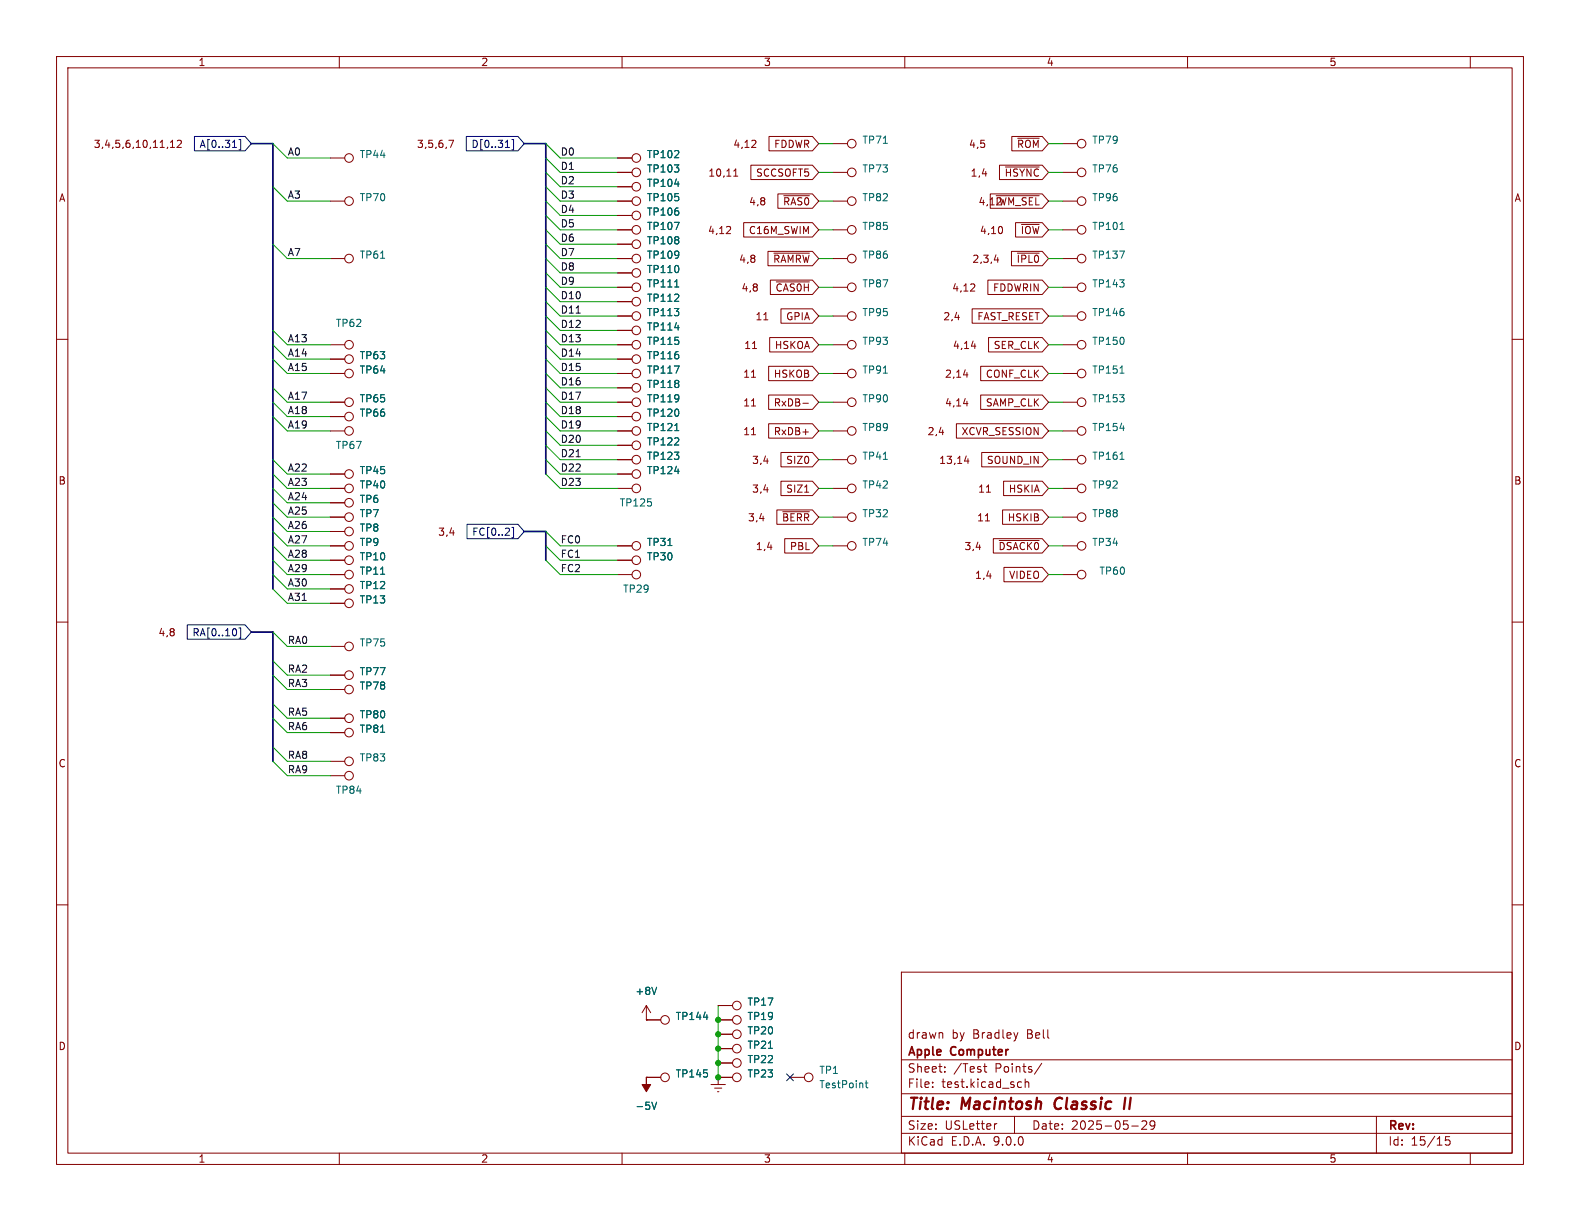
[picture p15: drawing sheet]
<svg xmlns="http://www.w3.org/2000/svg" width="279mm" height="216mm" viewBox="0 0 279 216" stroke-linecap="round" stroke-linejoin="round" font-family="sans-serif">
<defs><g id="words">
<g font-size="2.8" fill="#840000">
<text x="160.4" y="196.8">Title:</text>
<text x="170.1" y="196.8">Macintosh</text>
<text x="187.3" y="196.8">Classic</text>
</g>
<g font-size="2.1" fill="#840000">
<text x="160.4" y="183.9">drawn</text>
<text x="168.3" y="183.9">by</text>
<text x="172.1" y="183.9">Bradley</text>
<text x="181.7" y="183.9">Bell</text>
<text x="160.4" y="189.9">Sheet:</text>
<text x="160.4" y="187.1">Apple</text>
<text x="168.2" y="187.1">Computer</text>
<text x="168.6" y="189.9">/Test</text>
<text x="176" y="189.9">Points/</text>
<text x="160.4" y="192.6">File:</text>
<text x="166.5" y="192.6">test.kicad_sch</text>
<text x="160.4" y="202.8">KiCad</text>
<text x="160.4" y="200">Size:</text>
<text x="167.1" y="200">USLetter</text>
<text x="168.1" y="202.8">E.D.A.</text>
<text x="175.7" y="202.8">9.0.0</text>
<text x="182.4" y="200">Date:</text>
<text x="189.4" y="200">2025-05-29</text>
<text x="245.4" y="200.2">Rev:</text>
<text x="245.4" y="202.8">Id:</text>
<text x="249.5" y="202.8">15/15</text>
</g>
<g font-size="1.8" fill="#840000">
<text x="35" y="11.9">1</text>
<text x="85" y="11.9">2</text>
<text x="135" y="11.9">3</text>
<text x="185" y="11.9">4</text>
<text x="235" y="11.9">5</text>
<text x="16.5" y="26.4">3,4,5,6,10,11,12</text>
<text x="73.6" y="26.4">3,5,6,7</text>
<text x="129.6" y="26.4">4,12</text>
<text x="136.8" y="26.4">FDDWR</text>
<text x="171.2" y="26.4">4,5</text>
<text x="179.7" y="26.4">~{ROM}</text>
<text x="10.3" y="35.9">A</text>
<text x="125.2" y="31.4">10,11</text>
<text x="133.6" y="31.4">SCCSOFT5</text>
<text x="171.5" y="31.4">1,4</text>
<text x="177.6" y="31.4">~{HSYNC}</text>
<text x="267.7" y="35.9">A</text>
<text x="125.1" y="41.6">4,12</text>
<text x="132.3" y="41.6">C16M_SWIM</text>
<text x="132.4" y="36.5">4,8</text>
<text x="138.4" y="36.5">~{RAS0}</text>
<text x="172.9" y="36.5">4,12~{IWM_SEL}</text>
<text x="173.2" y="41.6">4,10</text>
<text x="180.4" y="41.6">~{IOW}</text>
<text x="130.6" y="46.7">4,8</text>
<text x="136.6" y="46.7">~{RAMRW}</text>
<text x="171.9" y="46.7">2,3,4</text>
<text x="179.7" y="46.7">~{IPL0}</text>
<text x="131" y="51.8">4,8</text>
<text x="137" y="51.8">~{CAS0H}</text>
<text x="168.3" y="51.8">4,12</text>
<text x="175.5" y="51.8">FDDWRIN</text>
<text x="133.5" y="56.8">11</text>
<text x="138.9" y="56.8">GPIA</text>
<text x="166.7" y="56.8">2,4</text>
<text x="172.7" y="56.8">FAST_RESET</text>
<text x="131.5" y="61.9">11</text>
<text x="136.9" y="61.9">HSKOA</text>
<text x="168.4" y="61.9">4,14</text>
<text x="175.6" y="61.9">SER_CLK</text>
<text x="131.3" y="67">11</text>
<text x="136.7" y="67">HSKOB</text>
<text x="167" y="67">2,14</text>
<text x="174.2" y="67">CONF_CLK</text>
<text x="131.3" y="72.1">11</text>
<text x="131.3" y="77.2">11</text>
<text x="136.7" y="72.1">RxDB-</text>
<text x="136.7" y="77.2">RxDB+</text>
<text x="163.9" y="77.2">2,4</text>
<text x="167" y="72.1">4,14</text>
<text x="169.9" y="77.2">XCVR_SESSION</text>
<text x="174.2" y="72.1">SAMP_CLK</text>
<text x="132.9" y="82.2">3,4</text>
<text x="138.9" y="82.2">SIZ0</text>
<text x="166" y="82.2">13,14</text>
<text x="174.4" y="82.2">SOUND_IN</text>
<text x="10.3" y="85.9">B</text>
<text x="132.9" y="87.3">3,4</text>
<text x="138.9" y="87.3">SIZ1</text>
<text x="172.9" y="87.3">11</text>
<text x="178.3" y="87.3">HSKIA</text>
<text x="267.7" y="85.9">B</text>
<text x="77.4" y="94.9">3,4</text>
<text x="132.2" y="92.4">3,4</text>
<text x="138.2" y="92.4">~{BERR}</text>
<text x="172.7" y="92.4">11</text>
<text x="178.1" y="92.4">HSKIB</text>
<text x="133.6" y="97.5">1,4</text>
<text x="139.6" y="97.5">PBL</text>
<text x="170.5" y="97.5">3,4</text>
<text x="176.5" y="97.5">~{DSACK0}</text>
<text x="172.3" y="102.6">1,4</text>
<text x="178.3" y="102.6">VIDEO</text>
<text x="27.9" y="112.7">4,8</text>
<text x="10.3" y="135.9">C</text>
<text x="267.7" y="135.9">C</text>
<text x="10.3" y="185.9">D</text>
<text x="267.7" y="185.9">D</text>
<text x="35" y="205.8">1</text>
<text x="85" y="205.8">2</text>
<text x="135" y="205.8">3</text>
<text x="185" y="205.8">4</text>
<text x="235" y="205.8">5</text>
</g>
<g font-size="1.8" fill="#000084">
<text x="35.2" y="26.4">A[0..31]</text>
<text x="83.3" y="26.4">D[0..31]</text>
<text x="83.4" y="94.9">FC[0..2]</text>
<text x="33.9" y="112.7">RA[0..10]</text>
</g>
<g font-size="1.8" fill="#0f0f0f">
<text x="50.8" y="27.6">A0</text>
<text x="99.1" y="27.6">D0</text>
<text x="50.8" y="35.2">A3</text>
<text x="99.1" y="30.1">D1</text>
<text x="99.1" y="32.7">D2</text>
<text x="99.1" y="35.2">D3</text>
<text x="99.1" y="40.3">D5</text>
<text x="99.1" y="37.8">D4</text>
<text x="50.8" y="45.4">A7</text>
<text x="99.1" y="47.9">D8</text>
<text x="99.1" y="45.4">D7</text>
<text x="99.1" y="42.8">D6</text>
<text x="99.1" y="50.5">D9</text>
<text x="99.1" y="53">D10</text>
<text x="99.1" y="58.1">D12</text>
<text x="99.1" y="55.5">D11</text>
<text x="50.8" y="65.7">A15</text>
<text x="50.8" y="60.6">A13</text>
<text x="50.8" y="63.2">A14</text>
<text x="99.1" y="63.2">D14</text>
<text x="99.1" y="60.6">D13</text>
<text x="99.1" y="65.7">D15</text>
<text x="50.8" y="70.8">A17</text>
<text x="99.1" y="68.2">D16</text>
<text x="99.1" y="70.8">D17</text>
<text x="50.8" y="75.9">A19</text>
<text x="50.8" y="73.3">A18</text>
<text x="99.1" y="73.3">D18</text>
<text x="99.1" y="75.9">D19</text>
<text x="50.8" y="83.5">A22</text>
<text x="99.1" y="80.9">D21</text>
<text x="99.1" y="78.4">D20</text>
<text x="99.1" y="83.5">D22</text>
<text x="50.8" y="86">A23</text>
<text x="50.8" y="88.6">A24</text>
<text x="99.1" y="86">D23</text>
<text x="50.8" y="93.6">A26</text>
<text x="50.8" y="91.1">A25</text>
<text x="50.8" y="96.2">A27</text>
<text x="50.8" y="98.7">A28</text>
<text x="50.8" y="101.3">A29</text>
<text x="99.1" y="101.3">FC2</text>
<text x="99.1" y="96.2">FC0</text>
<text x="99.1" y="98.7">FC1</text>
<text x="50.8" y="106.3">A31</text>
<text x="50.8" y="103.8">A30</text>
<text x="50.8" y="114">RA0</text>
<text x="50.8" y="119">RA2</text>
<text x="50.8" y="121.6">RA3</text>
<text x="50.8" y="129.2">RA6</text>
<text x="50.8" y="126.7">RA5</text>
<text x="50.8" y="134.3">RA8</text>
<text x="50.8" y="136.8">RA9</text>
</g>
<g font-size="1.8" fill="#006464">
<text x="63.5" y="28.2">TP44</text>
<text x="114.3" y="28.2">TP102</text>
<text x="152.4" y="25.6">TP71</text>
<text x="193" y="25.6">TP79</text>
<text x="63.5" y="35.8">TP70</text>
<text x="114.3" y="35.8">TP105</text>
<text x="114.3" y="30.7">TP103</text>
<text x="114.3" y="33.2">TP104</text>
<text x="152.4" y="30.7">TP73</text>
<text x="152.4" y="35.8">TP82</text>
<text x="193" y="30.7">TP76</text>
<text x="193" y="35.8">TP96</text>
<text x="114.3" y="40.9">TP107</text>
<text x="114.3" y="38.3">TP106</text>
<text x="152.4" y="40.9">TP85</text>
<text x="193" y="40.9">TP101</text>
<text x="63.5" y="45.9">TP61</text>
<text x="114.3" y="45.9">TP109</text>
<text x="114.3" y="43.4">TP108</text>
<text x="152.4" y="45.9">TP86</text>
<text x="193" y="45.9">TP137</text>
<text x="114.3" y="51">TP111</text>
<text x="114.3" y="53.6">TP112</text>
<text x="114.3" y="48.5">TP110</text>
<text x="152.4" y="51">TP87</text>
<text x="193" y="51">TP143</text>
<text x="59.3" y="58">TP62</text>
<text x="114.3" y="56.1">TP113</text>
<text x="114.3" y="58.6">TP114</text>
<text x="152.4" y="56.1">TP95</text>
<text x="193" y="56.1">TP146</text>
<text x="63.5" y="63.7">TP63</text>
<text x="114.3" y="63.7">TP116</text>
<text x="114.3" y="61.2">TP115</text>
<text x="152.4" y="61.2">TP93</text>
<text x="193" y="61.2">TP150</text>
<text x="63.5" y="66.3">TP64</text>
<text x="63.5" y="71.3">TP65</text>
<text x="114.3" y="71.3">TP119</text>
<text x="114.3" y="68.8">TP118</text>
<text x="114.3" y="66.3">TP117</text>
<text x="152.4" y="71.3">TP90</text>
<text x="152.4" y="66.3">TP91</text>
<text x="193" y="71.3">TP153</text>
<text x="193" y="66.3">TP151</text>
<text x="63.5" y="73.9">TP66</text>
<text x="114.3" y="73.9">TP120</text>
<text x="114.3" y="76.4">TP121</text>
<text x="152.4" y="76.4">TP89</text>
<text x="193" y="76.4">TP154</text>
<text x="59.3" y="79.6">TP67</text>
<text x="114.3" y="81.5">TP123</text>
<text x="114.3" y="79">TP122</text>
<text x="152.4" y="81.5">TP41</text>
<text x="193" y="81.5">TP161</text>
<text x="63.5" y="89.1">TP6</text>
<text x="63.5" y="84">TP45</text>
<text x="63.5" y="86.6">TP40</text>
<text x="109.5" y="89.8">TP125</text>
<text x="114.3" y="84">TP124</text>
<text x="152.4" y="86.6">TP42</text>
<text x="193" y="86.6">TP92</text>
<text x="63.5" y="94.2">TP8</text>
<text x="63.5" y="91.7">TP7</text>
<text x="152.4" y="91.7">TP32</text>
<text x="193" y="91.7">TP88</text>
<text x="63.5" y="96.7">TP9</text>
<text x="63.5" y="99.3">TP10</text>
<text x="63.5" y="101.8">TP11</text>
<text x="114.3" y="99.3">TP30</text>
<text x="114.3" y="96.7">TP31</text>
<text x="152.4" y="96.7">TP74</text>
<text x="193" y="96.7">TP34</text>
<text x="194.3" y="101.8">TP60</text>
<text x="63.5" y="106.9">TP13</text>
<text x="63.5" y="104.4">TP12</text>
<text x="110.1" y="105">TP29</text>
<text x="63.5" y="114.5">TP75</text>
<text x="63.5" y="119.6">TP77</text>
<text x="63.5" y="122.1">TP78</text>
<text x="63.5" y="127.2">TP80</text>
<text x="63.5" y="129.8">TP81</text>
<text x="63.5" y="134.8">TP83</text>
<text x="59.3" y="140.6">TP84</text>
<text x="112.3" y="176.1">+8V</text>
<text x="132.1" y="178">TP17</text>
<text x="119.4" y="180.6">TP144</text>
<text x="132.1" y="180.6">TP19</text>
<text x="132.1" y="183.1">TP20</text>
<text x="132.1" y="185.6">TP21</text>
<text x="119.4" y="190.7">TP145</text>
<text x="132.1" y="190.7">TP23</text>
<text x="132.1" y="188.2">TP22</text>
<text x="144.8" y="190.1">TP1</text>
<text x="112.3" y="196.4">-5V</text>
<text x="144.8" y="192.6">TestPoint</text>
</g>
</g></defs>
<g fill="none" stroke="#840000" stroke-width=".18">
<path d="M10 10h259.4v195.9h-259.4zM12 12h255.4v191.9h-255.4zM60 10v2M110 10v2M160 10v2M210 10v2M260 10v2M30.1 26.1h.8M30.1 25.2l.4-.4v1.3M31.3 24.9l.5-.1 .3 .4-.8 .9h.8M58.4 27.9h2.6M58.4 35.6h2.6"/>
<path d="M79.4 24.8h.8l-.5 1.3M109.2 27.9h2.6M109.2 38.1h2.6M109.2 35.6h2.6M109.2 30.5h2.6M109.2 33h2.6M129.7 31.2h.8M129.7 30.2l.4-.3v1.3M131.5 39.4h12.2l1.1 1.2-1.1 1.3h-12.2zM132.8 29.2h10.9l1.1 1.3-1.1 1.3h-10.9zM133.6 24.9l.1 .1-.1 .3-.7 .8h.8M136 24.1h7.7l1.1 1.3-1.1 1.3h-7.7z"/>
<path d="M137.6 34.3h6.1l1.1 1.3-1.1 1.2h-6.1zM138.6 34.6h4.5M147.3 35.6h2.6M147.3 30.5h2.6M147.3 25.4h2.6M175.1 34.3h9.2l1.1 1.3-1.1 1.2h-9.2zM176.2 34.6h7.6M176.7 29.2h7.6l1.1 1.3-1.1 1.3h-7.6zM177.8 29.5h6M178.9 24.1h5.4l1.1 1.3-1.1 1.3h-5.4zM179.6 39.4h4.7l1.1 1.2-1.1 1.3h-4.7zM180 24.4h3.8"/>
<path d="M180.6 39.7h3.2M188 35.6h2.5M188 30.5h2.5M188 25.4h2.5M58.4 45.7h2.6M109.2 50.8h2.6M109.2 53.3h2.6M109.2 45.7h2.6M109.2 43.2h2.6M109.2 48.3h2.6M109.2 40.6h2.6M109.2 55.9h2.6"/>
<path d="M109.2 58.4h2.6M129.1 40.1l.1 .2-.1 .3-.7 .7h.8M135.1 56.6h.7M135.8 44.4h7.9l1.1 1.3-1.1 1.3h-7.9zM136.1 59.7h7.6l1.1 1.3-1.1 1.2h-7.6zM136.2 49.5h7.5l1.1 1.3-1.1 1.3h-7.5zM136.8 44.8h6.3M137.3 49.8h5.8M138.1 54.6h5.6l1.1 1.3-1.1 1.3h-5.6zM147.3 50.8h2.6M147.3 45.7h2.6M147.3 40.6h2.6"/>
<path d="M147.3 55.9h2.6M171.9 54.6h12.4l1.1 1.3-1.1 1.3h-12.4zM172.3 50.3l.1 .1-.1 .3-.7 .8h.8M174.7 49.5h9.6l1.1 1.3-1.1 1.3h-9.6zM174.8 59.7h9.5l1.1 1.3-1.1 1.2h-9.5zM175.8 46h.8M176.4 45.5v.9M177.2 40.2l.1 .3-.1 .7M178.9 44.4h5.4l1.1 1.3-1.1 1.3h-5.4zM179.9 44.8h3.9M188 50.8h2.5M188 45.7h2.5"/>
<path d="M188 40.6h2.5M188 55.9h2.5M10 60h2M58.4 71.1h2.6M58.4 76.2h2.6M58.4 61h2.6M58.4 66h2.6M58.4 73.7h2.6M58.4 63.5h2.6M109.2 71.1h2.6M109.2 76.2h2.6M109.2 61h2.6"/>
<path d="M109.2 66h2.6M109.2 68.6h2.6M109.2 73.7h2.6M109.2 78.7h2.6M109.2 63.5h2.6M132.9 71.8h.7M132.9 66.7h.7M132.9 76.9h.7M133.1 61.6h.7M135.9 69.8h7.8l1.1 1.3-1.1 1.3h-7.8zM135.9 64.8h7.8l1.1 1.2-1.1 1.3h-7.8zM135.9 74.9h7.8l1.1 1.3-1.1 1.3h-7.8z"/>
<path d="M142 71.3h.9M142 76.4h.9M147.3 71.1h2.6M147.3 76.2h2.6M147.3 61h2.6M147.3 66h2.6M169.1 74.9h15.2l1.1 1.3-1.1 1.3h-15.2zM170.4 66.3h.8M170.4 71.4h.8M171.8 61.2h.8M173.4 64.8h10.9l1.1 1.2-1.1 1.3h-10.9zM173.4 69.8h10.9l1.1 1.3-1.1 1.3h-10.9z"/>
<path d="M188 71.1h2.5M188 76.2h2.5M188 61h2.5M188 66h2.5M267.4 60h2M58.4 96.5h2.6M58.4 83.8h2.6M58.4 86.4h2.6M58.4 99.1h2.6M58.4 91.4h2.6M58.4 94h2.6M58.4 88.9h2.6"/>
<path d="M109.2 96.5h2.6M109.2 83.8h2.6M109.2 86.4h2.6M109.2 99.1h2.6M109.2 81.3h2.6M137.4 90.2h6.3l1.1 1.2-1.1 1.3h-6.3zM138.1 80h5.6l1.1 1.3-1.1 1.3h-5.6zM138.1 85.1h5.6l1.1 1.3-1.1 1.2h-5.6zM138.4 90.5h4.7M138.8 95.2h4.9l1.1 1.3-1.1 1.3h-4.9zM142.3 87h.7M147.3 96.5h2.6"/>
<path d="M147.3 86.4h2.6M147.3 81.3h2.6M147.3 91.4h2.6M170.6 81.5h.8M171.2 81.1v.9M173.6 80h10.7l1.1 1.3-1.1 1.3h-10.7zM174.3 92.1h.7M174.4 87h.8M175.7 95.2h8.6l1.1 1.3-1.1 1.3h-8.6zM176.7 95.6h7.1M177.3 90.2h7l1.1 1.2-1.1 1.3h-7zM177.5 85.1h6.8l1.1 1.3-1.1 1.2h-6.8z"/>
<path d="M188 96.5h2.5M188 86.4h2.5M188 81.3h2.5M188 91.4h2.5M10 110h2M58.4 101.6h2.6M58.4 114.3h2.6M58.4 106.7h2.6M58.4 104.1h2.6M58.4 119.4h2.6M109.2 101.6h2.6M177.5 100.3h6.8l1.1 1.3-1.1 1.3h-6.8z"/>
<path d="M188 101.6h2.5M267.4 110h2M58.4 137.2h2.6M58.4 134.6h2.6M58.4 121.9h2.6M58.4 127h2.6M58.4 129.5h2.6M10 160h2M114.3 177.8l-.8 1.3M114.3 177.8l.8 1.3M114.3 177.8v2.5M127 177.8h2.5"/>
<path d="M159.4 171.9h108v32h-108zM267.4 160h2M114.3 180.3h.1M114.3 190.5h.1M114.3 190.5h2.5M114.3 180.3h2.5M125.7 191.8h2.6M126.4 192.4h1.2M126.9 193h.2M127 190.5h.1M127 190.5h2.5M127 188h2.5"/>
<path d="M127 180.3h2.5M127 190.5v1.3M127 182.9h2.5M127 185.4h2.5M139.7 190.5h2.5M159.4 197.4h108M159.4 193.4h108M159.4 187.4h108M164.9 192.1v.2M164.9 191.4v.1M166.6 182.7l.1 .9M167.1 189.4v.2"/>
<path d="M167.1 188.7v.1M173.9 188.6h.6M174.1 188.1v1.3l.4 .2M176.3 198.7l-.3 .1M179.4 197.4v3M180 182.6l-.4 1M180.2 191.3l.4 .1M180.6 192.2l-.4 .1M181.3 191.4l.2-.1 .4 .1v.9M181.3 190.8v1.5M184.2 188l-1.3 1.9M200.1 199.1h1.2"/>
<path d="M201.9 198.3l.6-.1 .2 .1 .1 .3-.9 1.1h.9M204.2 198.8l-.3 .3h-.3l-.2-.3 .1-.5 .4-.1 .2 .1a.99 .99 0 0 1-.3 1.4h-.3M243.4 197.4v6.5M60 203.9v2M110 203.9v2M159.4 200.4h108M160 203.9v2M210 203.9v2M256.4 201h-.8v.7l.2-.1h.5l.1 .2v.5l-.3 .2-.5-.2M260 203.9v2"/>
<circle cx="61.7" cy="27.9" r=".76"/>
<circle cx="61.7" cy="35.6" r=".76"/>
<circle cx="112.5" cy="38.1" r=".76"/>
<circle cx="112.5" cy="35.6" r=".76"/>
<circle cx="112.5" cy="33" r=".76"/>
<circle cx="112.5" cy="30.5" r=".76"/>
<circle cx="112.5" cy="27.9" r=".76"/>
<circle cx="150.6" cy="25.4" r=".76"/>
<circle cx="150.6" cy="35.6" r=".76"/>
<circle cx="150.6" cy="30.5" r=".76"/>
<circle cx="191.3" cy="35.6" r=".76"/>
<circle cx="191.3" cy="30.5" r=".76"/>
<circle cx="191.3" cy="25.4" r=".76"/>
<circle cx="61.7" cy="45.7" r=".76"/>
<circle cx="112.5" cy="40.6" r=".76"/>
<circle cx="112.5" cy="48.3" r=".76"/>
<circle cx="112.5" cy="55.9" r=".76"/>
<circle cx="112.5" cy="45.7" r=".76"/>
<circle cx="112.5" cy="50.8" r=".76"/>
<circle cx="112.5" cy="58.4" r=".76"/>
<circle cx="112.5" cy="43.2" r=".76"/>
<circle cx="112.5" cy="53.3" r=".76"/>
<circle cx="150.6" cy="40.6" r=".76"/>
<circle cx="150.6" cy="50.8" r=".76"/>
<circle cx="150.6" cy="45.7" r=".76"/>
<circle cx="150.6" cy="55.9" r=".76"/>
<circle cx="191.3" cy="55.9" r=".76"/>
<circle cx="191.3" cy="40.6" r=".76"/>
<circle cx="191.3" cy="50.8" r=".76"/>
<circle cx="191.3" cy="45.7" r=".76"/>
<circle cx="61.7" cy="66" r=".76"/>
<circle cx="61.7" cy="73.7" r=".76"/>
<circle cx="61.7" cy="61" r=".76"/>
<circle cx="61.7" cy="76.2" r=".76"/>
<circle cx="61.7" cy="71.1" r=".76"/>
<circle cx="61.7" cy="63.5" r=".76"/>
<circle cx="112.5" cy="71.1" r=".76"/>
<circle cx="112.5" cy="78.7" r=".76"/>
<circle cx="112.5" cy="63.5" r=".76"/>
<circle cx="112.5" cy="61" r=".76"/>
<circle cx="112.5" cy="66" r=".76"/>
<circle cx="112.5" cy="73.7" r=".76"/>
<circle cx="112.5" cy="76.2" r=".76"/>
<circle cx="112.5" cy="68.6" r=".76"/>
<circle cx="150.6" cy="76.2" r=".76"/>
<circle cx="150.6" cy="61" r=".76"/>
<circle cx="150.6" cy="66" r=".76"/>
<circle cx="150.6" cy="71.1" r=".76"/>
<circle cx="191.3" cy="66" r=".76"/>
<circle cx="191.3" cy="61" r=".76"/>
<circle cx="191.3" cy="71.1" r=".76"/>
<circle cx="191.3" cy="76.2" r=".76"/>
<circle cx="61.7" cy="86.4" r=".76"/>
<circle cx="61.7" cy="88.9" r=".76"/>
<circle cx="61.7" cy="94" r=".76"/>
<circle cx="61.7" cy="83.8" r=".76"/>
<circle cx="61.7" cy="99.1" r=".76"/>
<circle cx="61.7" cy="96.5" r=".76"/>
<circle cx="61.7" cy="91.4" r=".76"/>
<circle cx="112.5" cy="96.5" r=".76"/>
<circle cx="112.5" cy="86.4" r=".76"/>
<circle cx="112.5" cy="83.8" r=".76"/>
<circle cx="112.5" cy="81.3" r=".76"/>
<circle cx="112.5" cy="99.1" r=".76"/>
<circle cx="150.6" cy="96.5" r=".76"/>
<circle cx="150.6" cy="86.4" r=".76"/>
<circle cx="150.6" cy="81.3" r=".76"/>
<circle cx="150.6" cy="91.4" r=".76"/>
<circle cx="191.3" cy="91.4" r=".76"/>
<circle cx="191.3" cy="96.5" r=".76"/>
<circle cx="191.3" cy="81.3" r=".76"/>
<circle cx="191.3" cy="86.4" r=".76"/>
<circle cx="61.7" cy="114.3" r=".76"/>
<circle cx="61.7" cy="106.7" r=".76"/>
<circle cx="61.7" cy="101.6" r=".76"/>
<circle cx="61.7" cy="119.4" r=".76"/>
<circle cx="61.7" cy="104.1" r=".76"/>
<circle cx="112.5" cy="101.6" r=".76"/>
<circle cx="191.3" cy="101.6" r=".76"/>
<circle cx="61.7" cy="121.9" r=".76"/>
<circle cx="61.7" cy="129.5" r=".76"/>
<circle cx="61.7" cy="134.6" r=".76"/>
<circle cx="61.7" cy="137.2" r=".76"/>
<circle cx="61.7" cy="127" r=".76"/>
<circle cx="130.3" cy="177.8" r=".76"/>
<circle cx="117.6" cy="180.3" r=".76"/>
<circle cx="117.6" cy="190.5" r=".76"/>
<circle cx="130.3" cy="188" r=".76"/>
<circle cx="130.3" cy="180.3" r=".76"/>
<circle cx="130.3" cy="185.4" r=".76"/>
<circle cx="130.3" cy="182.9" r=".76"/>
<circle cx="130.3" cy="190.5" r=".76"/>
<circle cx="143" cy="190.5" r=".76"/>
</g>
<path d="M186.8 194.4a1.27 1.27 0 0 0 0 1.6M199 194.1l-.3 2M199.9 194.1l-.2 2" fill="none" stroke="#840000" stroke-width=".4"/>
<g fill="none" stroke="#006464" stroke-width=".18">
<path d="M119.2 39.3h.9l-.5 1.3M119.3 32.5h.8M156.2 25.3h.7M67.3 45.7h.7M119.3 50.7h.7M119.3 57.9h.8M198 44.4h.8l-.5 1.3M198 40.6h.8M119.2 64.7h.9l-.5 1.3M119.3 76.1h.7M156.2 66h.7M198 66h.8"/>
<path d="M198 75.7h.8M118.1 96.5h.7M119.3 83.3h.8M156.2 81.2h.7M198 81.2h.8M67.3 101.5h.7M67.3 129.5h.7M116.1 174.6l-.4 1.2M124.4 179.9h.8M115.3 194.9l.4 1.3 .4-1.3M135.9 185.4h.7M153 191.5h.5"/>
<path d="M153.2 191.1v1.1l.3 .1"/>
</g>
<path d="M114.3 190.5v1.3h.8l-.8 1.2-.8-1.2h.8z" fill="#840000" stroke="#840000" stroke-width=".18"/>
<g fill="none" stroke="#000084" stroke-width=".18">
<path d="M34.4 24.1h8.9l1.1 1.3-1.1 1.3h-8.9zM41.1 26.1h.7M42.3 24.7h.3v1.8h-.3M82.5 24.1h9.1l1.1 1.3-1.1 1.3h-9.1zM89.4 26.1h.7M90.5 24.7h.3v1.8h-.3M82.6 92.7h9l1.1 1.3-1.1 1.3h-9zM90.5 93.3h.3v1.8h-.3M33.1 110.5h10.2l1.1 1.3-1.1 1.2h-10.2zM41.8 111.4v.8M42.3 111h.3v1.9h-.3M139.1 189.9l1.2 1.2"/>
<path d="M140.3 189.9l-1.2 1.2"/>
</g>
<path d="M101.9 55.4h.7M101.9 80.8h.7" fill="none" stroke="#0f0f0f" stroke-width=".18"/>
<path d="M44.4 25.4h3.9v78.7M92.7 25.4h3.8v58.4M92.7 94h3.8v5.1M44.4 111.8h3.9v22.8" fill="none" stroke="#000084" stroke-width=".3"/>
<g fill="none" stroke="#009600" stroke-width=".18">
<path d="M48.3 33l2.5 2.6h7.6M48.3 25.4l2.5 2.5h7.6M96.5 38.1l2.6 2.5h10.1M96.5 33l2.6 2.6h10.1M96.5 25.4l2.6 2.5h10.1M96.5 27.9l2.6 2.6h10.1M96.5 30.5l2.6 2.5h10.1M96.5 35.6l2.6 2.5h10.1M144.8 35.6h2.5M144.8 30.5h2.5M144.8 25.4h2.5M185.4 35.6h2.6"/>
<path d="M185.4 30.5h2.6M185.4 25.4h2.6M48.3 58.4l2.5 2.6h7.6M48.3 43.2l2.5 2.5h7.6M96.5 53.3l2.6 2.6h10.1M96.5 58.4l2.6 2.6h10.1M96.5 43.2l2.6 2.5h10.1M96.5 48.3l2.6 2.5h10.1M96.5 50.8l2.6 2.5h10.1M96.5 55.9l2.6 2.5h10.1M96.5 40.6l2.6 2.6h10.1M96.5 45.7l2.6 2.6h10.1"/>
<path d="M144.8 40.6h2.5M144.8 55.9h2.5M144.8 45.7h2.5M144.8 50.8h2.5M185.4 40.6h2.6M185.4 55.9h2.6M185.4 45.7h2.6M185.4 50.8h2.6M48.3 73.7l2.5 2.5h7.6M48.3 68.6l2.5 2.5h7.6M48.3 61l2.5 2.5h7.6M48.3 63.5l2.5 2.5h7.6"/>
<path d="M48.3 71.1l2.5 2.6h7.6M96.5 73.7l2.6 2.5h10.1M96.5 68.6l2.6 2.5h10.1M96.5 61l2.6 2.5h10.1M96.5 78.7l2.6 2.6h10.1M96.5 63.5l2.6 2.5h10.1M96.5 76.2l2.6 2.5h10.1M96.5 71.1l2.6 2.6h10.1M96.5 66l2.6 2.6h10.1M144.8 76.2h2.5M144.8 71.1h2.5M144.8 61h2.5"/>
<path d="M144.8 66h2.5M185.4 76.2h2.6M185.4 71.1h2.6M185.4 61h2.6M185.4 66h2.6M48.3 83.8l2.5 2.6h7.6M48.3 94l2.5 2.5h7.6M48.3 81.3l2.5 2.5h7.6M48.3 96.5l2.5 2.6h7.6M48.3 99.1l2.5 2.5h7.6M48.3 88.9l2.5 2.5h7.6M48.3 86.4l2.5 2.5h7.6"/>
<path d="M48.3 91.4l2.5 2.6h7.6M96.5 83.8l2.6 2.6h10.1M96.5 94l2.6 2.5h10.1M96.5 81.3l2.6 2.5h10.1M96.5 96.5l2.6 2.6h10.1M96.5 99.1l2.6 2.5h10.1M144.8 86.4h2.5M144.8 81.3h2.5M144.8 96.5h2.5M144.8 91.4h2.5M185.4 86.4h2.6M185.4 81.3h2.6"/>
<path d="M185.4 96.5h2.6M185.4 91.4h2.6M48.3 119.4l2.5 2.5h7.6M48.3 116.8l2.5 2.6h7.6M48.3 111.8l2.5 2.5h7.6M48.3 101.6l2.5 2.5h7.6M48.3 104.1l2.5 2.6h7.6M185.4 101.6h2.6M48.3 132.1l2.5 2.5h7.6M48.3 124.5l2.5 2.5h7.6M48.3 127l2.5 2.5h7.6M48.3 134.6l2.5 2.6h7.6"/>
<path d="M127 177.8v12.7"/>
</g>
<g fill="#009600" stroke="#009600" stroke-width=".18">
<circle cx="127" cy="190.5" r=".46"/>
<circle cx="127" cy="188" r=".46"/>
<circle cx="127" cy="180.3" r=".46"/>
<circle cx="127" cy="182.9" r=".46"/>
<circle cx="127" cy="185.4" r=".46"/>
</g>
<use href="#words"/>
</svg>
